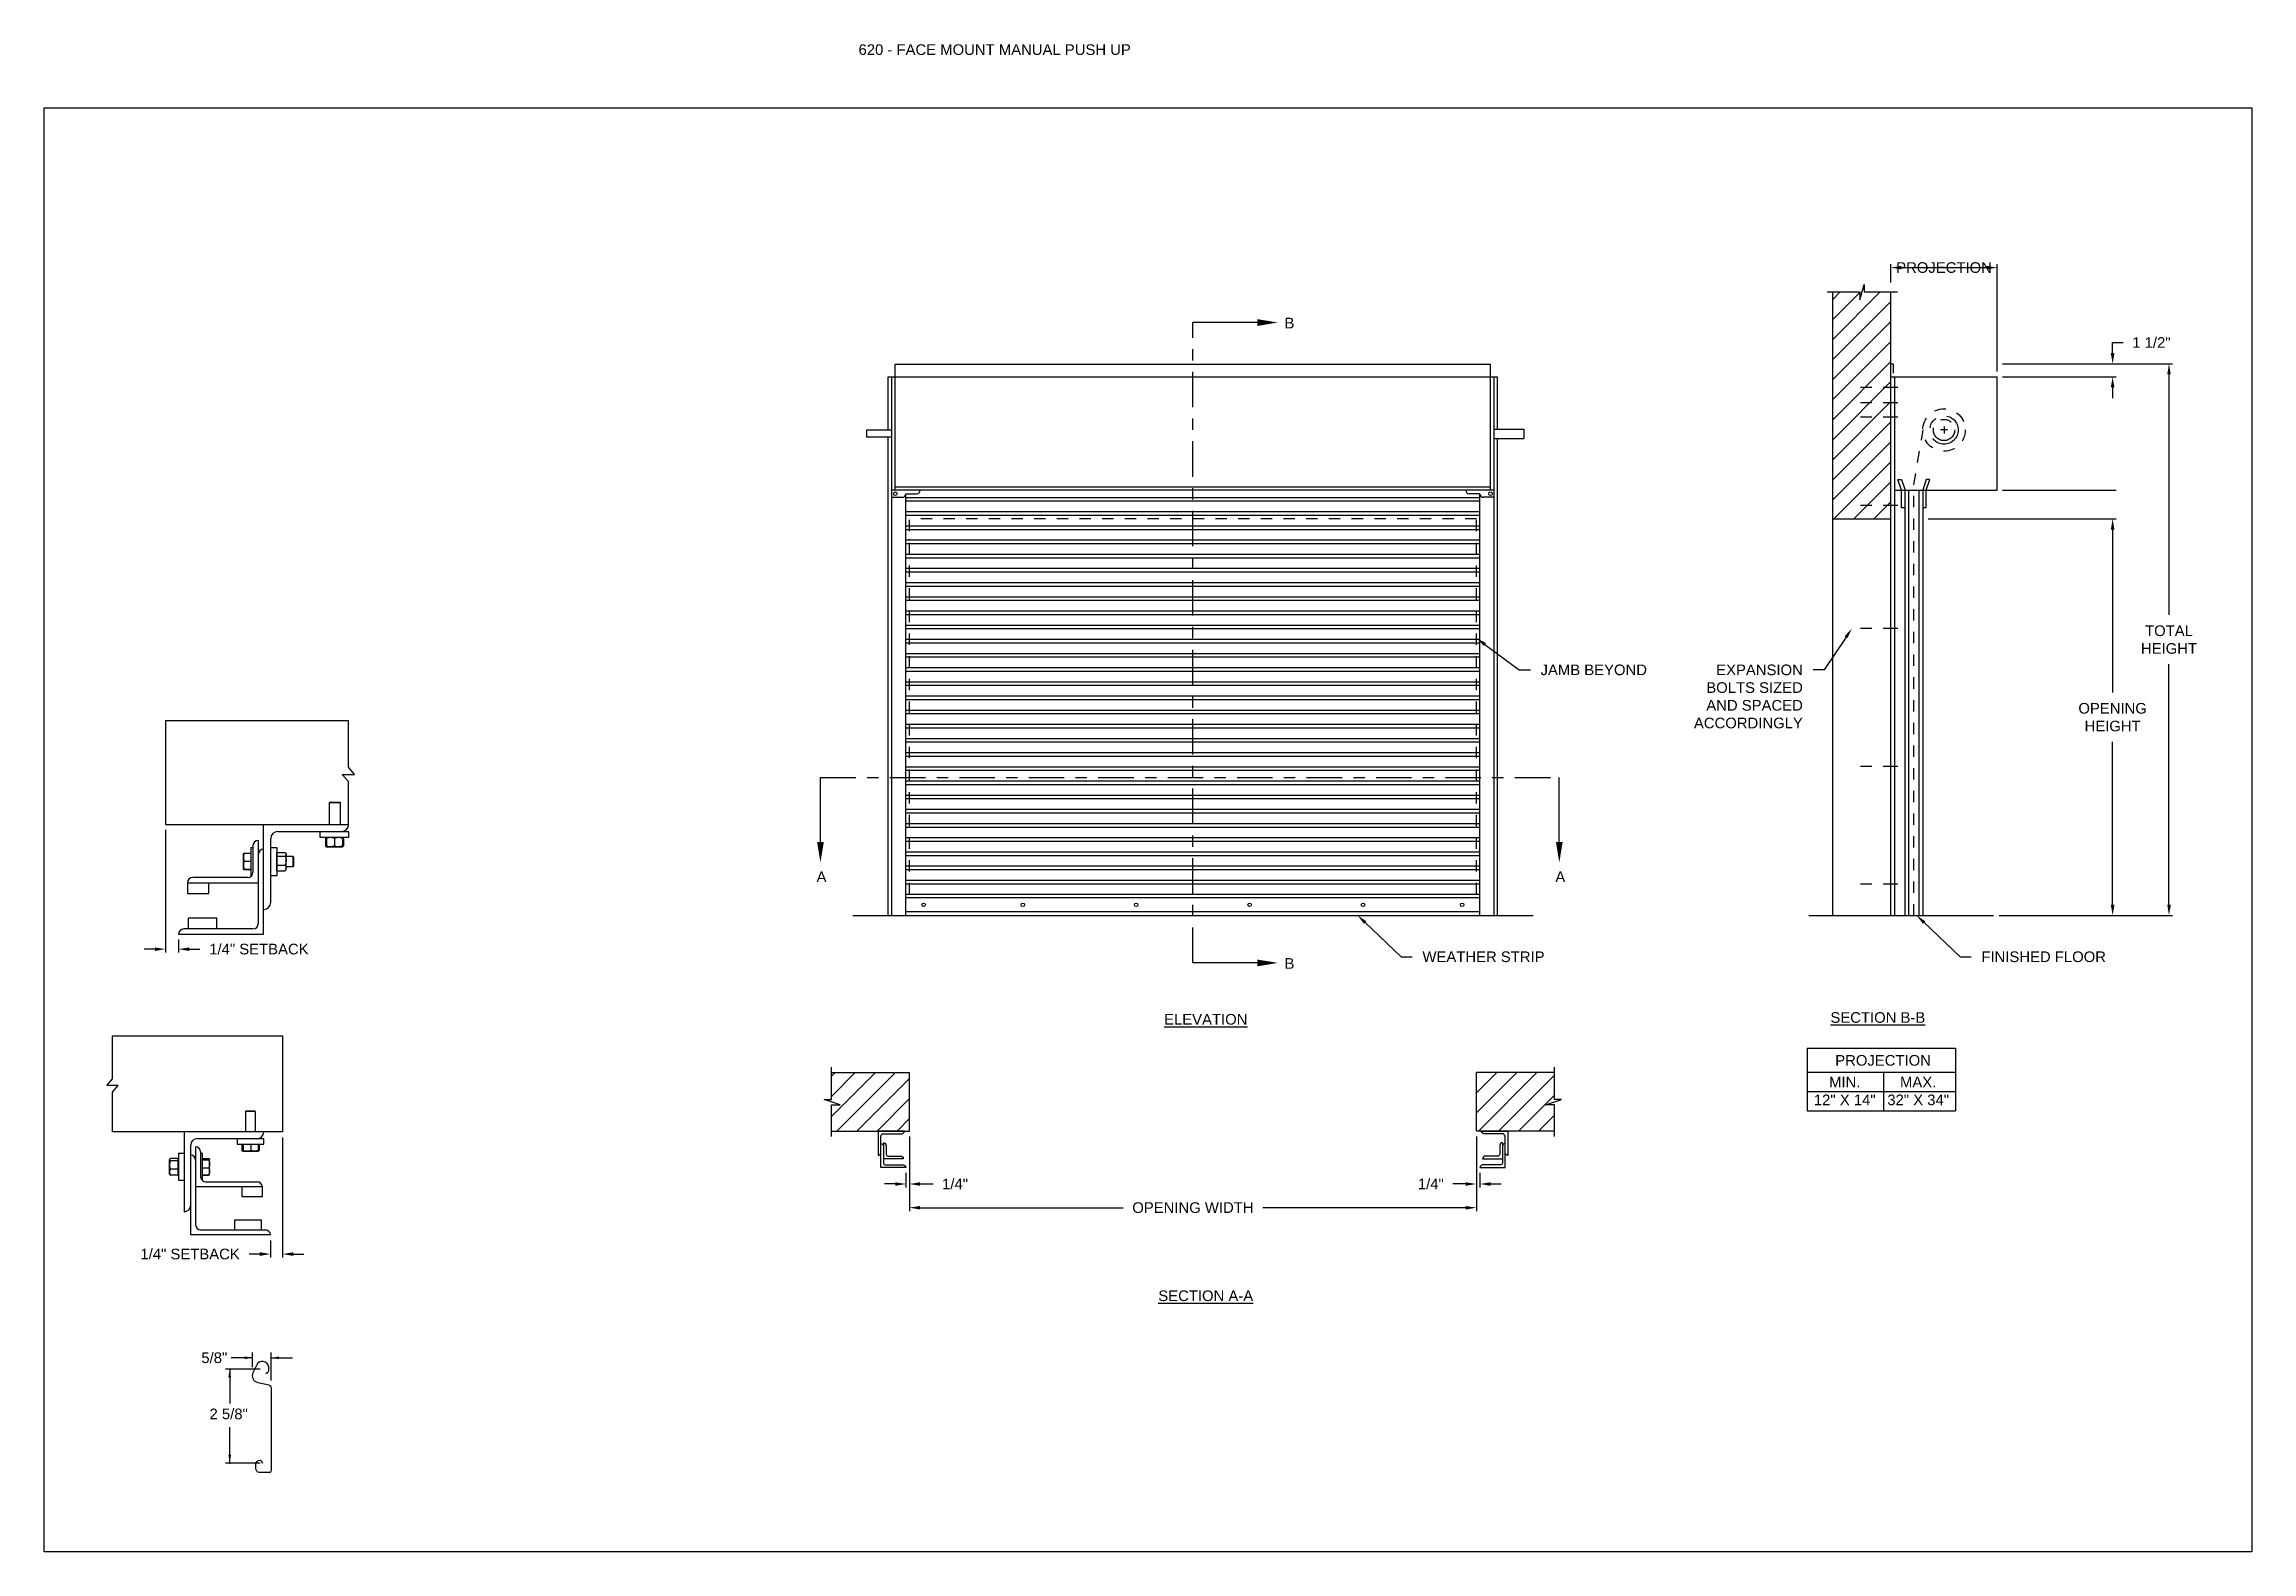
# Model space of a CAD drawing. Header units: inches. Extents: x 169.6 to 213.7, y 195.1 to 266.5.
# Drawn here: x 169.59 to 189.06, y 253.2 to 266.49 of the extents above; entities that cross this region are included whole.
import ezdxf
from ezdxf import colors
from ezdxf.entities.mleader import LeaderData, LeaderLine
from ezdxf.math import Vec2, Vec3

# ---------------------------------------------------------------- set-up
doc = ezdxf.new("R2010")
doc.units = ezdxf.units.IN
doc.header["$LTSCALE"] = 0.25
doc.header["$MEASUREMENT"] = 0
for name, pattern in [('CENTER', [2, 1.25, -0.25, 0.25, -0.25]), ('CENTER2', [1.125, 0.75, -0.125, 0.125, -0.125]), ('HIDDEN', [0.375, 0.25, -0.125])]:
    doc.linetypes.add(name, pattern=pattern)
for name, color, linetype in [('ANNOTATIONS', 1, 'Continuous'), ('DETAILS', 4, 'Continuous'), ('PUSH UP', 7, 'Continuous'), ('SECTION CUTS', 6, 'CENTER')]:
    doc.layers.add(name, color=color, linetype=linetype)
doc.styles.add('ARIAL', font='arial.ttf', dxfattribs={"height": 0.09375})
doc.styles.get("Standard").update_dxf_attribs({"font": 'romans.shx'})
doc.dimstyles.new('ARIAL', dxfattribs={"dimtxt": 0.09375, "dimasz": 0.09375, "dimexe": 0.03125, "dimexo": 0.046875, "dimgap": 0.09, "dimtad": 0, "dimtih": 1, "dimtoh": 1, "dimdec": 4, "dimzin": 0, "dimdsep": 46, "dimlunit": 4, "dimtxsty": 'ARIAL', "dimcen": 0.09, "dimadec": 0, "dimazin": 0, "dimtfac": 1, "dimtdec": 4, "dimtix": 1, "dimtofl": 0, "dimtmove": 0, "dimatfit": 3, "dimfxl": 0.18, "dimfrac": 2, "dimtolj": 1, "dimtzin": 0, "dimarcsym": 0})
doc.dimstyles.new('STANDARD$0', dxfattribs={"dimtxt": 0.09375, "dimasz": 0.09375, "dimexe": 0.03125, "dimexo": 0.046875, "dimgap": 0.09, "dimtad": 0, "dimtih": 1, "dimtoh": 1, "dimdec": 4, "dimzin": 0, "dimdsep": 46, "dimtxsty": 'ARIAL', "dimcen": 0.09, "dimadec": 0, "dimazin": 0, "dimtfac": 1, "dimtdec": 4, "dimtofl": 0, "dimtmove": 0, "dimatfit": 1, "dimfxl": 1, "dimtolj": 1, "dimtzin": 0, "dimarcsym": 0})
pattern_1 = [(45, (-7.71918, -12.42103), (-0.08838835, 0.08838835), [])]

msp = doc.modelspace()

# ---------------------------------------------------------------- texts
at = {"layer": 'ANNOTATIONS', "style": 'ARIAL'}
msp.add_text('2 5/8"', height=0.09375, dxfattribs=at).set_placement((171.0474, 254.3666))
at = {"layer": 'ANNOTATIONS', "insert": (176.77122, 266.4912), "char_height": 0.09375, "width": 6.6097632, "attachment_point": 1, "line_spacing_factor": 0.86134, "style": 'ARIAL'}
msp.add_mtext('620 - FACE MOUNT MANUAL PUSH UP', dxfattribs=at)
at = {"layer": 'ANNOTATIONS', "char_height": 0.09375, "attachment_point": 2, "style": 'ARIAL'}
for s, insert, width in [('{\\LELEVATION}', (179.83306, 257.94019), 3.0834986), ('{\\LSECTION B-B}', (185.76052, 257.95615), 1.3823677), ('{\\LSECTION A-A}', (179.83306, 255.50236), 1.3823677)]:
    msp.add_mtext(s, dxfattribs=dict(at, insert=insert, width=width))
for s, width, insert in [('PROJECTION ', 1.7594917, (185.80668, 257.57806)), ('MIN.\\P12" X 14" ', 0.6711642, (185.46856, 257.38607)), ('MAX.\\P32" X 34"', 0.6567117, (186.11599, 257.38607))]:
    msp.add_mtext_dynamic_manual_height_columns(s, width=width, gutter_width=1.36268, heights=[0], dxfattribs=dict(at, insert=insert))
at = {"layer": 'ANNOTATIONS', "insert": (171.08939, 254.90811), "char_height": 0.09375, "attachment_point": 5, "style": 'ARIAL'}
msp.add_mtext('\\A1;5/8"', dxfattribs=at)
at = {"layer": 'SECTION CUTS', "style": 'ARIAL'}
for s, p in [('B', (180.52799, 263.98595)), ('A', (176.40066, 259.10344)), ('A', (182.91661, 259.10344)), ('B', (180.52799, 258.33869))]:
    msp.add_text(s, height=0.09375, dxfattribs=at).set_placement(p)

# ---------------------------------------------------------------- blocks, each defined once
blk = doc.blocks.new('*D3')
at = {"layer": 'ANNOTATIONS', "color": 0, "lineweight": -2, "transparency": 16777216}
for p, q in [((170.659, 259.565), (170.659, 258.481)), ((170.774, 258.596), (170.774, 258.481)), ((170.565, 258.512), (170.472, 258.512)), ((170.868, 258.512), (170.962, 258.512))]:
    blk.add_line(p, q, dxfattribs=at)
at = {"layer": 'ANNOTATIONS', "color": 0, "transparency": 16777216}
for points in [[(170.565, 258.527), (170.565, 258.496), (170.659, 258.512)], [(170.868, 258.527), (170.868, 258.496), (170.774, 258.512)]]:
    blk.add_solid(points, dxfattribs=at)
at = {"layer": 'defpoints', "color": 0, "transparency": 16777216}
for p in [(170.659, 259.612), (170.774, 258.643), (170.774, 258.512)]:
    blk.add_point(p, dxfattribs=at)
at = {"layer": 'ANNOTATIONS', "color": 0, "transparency": 16777216, "insert": (171.483, 258.512), "char_height": 0.09375, "attachment_point": 5, "style": 'ARIAL'}
blk.add_mtext('\\A1;1/4" SETBACK', dxfattribs=at)
blk = doc.blocks.new('*D4')
at = {"layer": 'ANNOTATIONS', "color": 0, "lineweight": -2, "transparency": 16777216}
for p, q in [((171.692, 256.852), (171.692, 255.792)), ((171.584, 255.943), (171.584, 255.792)), ((171.49, 255.823), (171.397, 255.823)), ((171.786, 255.823), (171.88, 255.823))]:
    blk.add_line(p, q, dxfattribs=at)
at = {"layer": 'ANNOTATIONS', "color": 0, "transparency": 16777216}
for points in [[(171.49, 255.839), (171.49, 255.807), (171.584, 255.823)], [(171.786, 255.839), (171.786, 255.807), (171.692, 255.823)]]:
    blk.add_solid(points, dxfattribs=at)
at = {"layer": 'defpoints', "color": 0, "transparency": 16777216}
for p in [(171.692, 256.899), (171.584, 255.99), (171.584, 255.823)]:
    blk.add_point(p, dxfattribs=at)
at = {"layer": 'ANNOTATIONS', "color": 0, "transparency": 16777216, "insert": (170.876, 255.823), "char_height": 0.09375, "attachment_point": 5, "style": 'ARIAL'}
blk.add_mtext('\\A1;1/4" SETBACK', dxfattribs=at)
blk = doc.blocks.new('*D5')
at = {"layer": 'ANNOTATIONS', "color": 0, "lineweight": -2, "transparency": 16777216}
for p, q in [((187.831, 263.768), (187.831, 263.861)), ((187.831, 263.861), (187.925, 263.861)), ((186.86, 263.674), (187.862, 263.674)), ((186.86, 263.559), (187.862, 263.559)), ((187.831, 263.465), (187.831, 263.371))]:
    blk.add_line(p, q, dxfattribs=at)
at = {"layer": 'ANNOTATIONS', "color": 0, "transparency": 16777216}
for points in [[(187.815, 263.768), (187.847, 263.768), (187.831, 263.674)], [(187.815, 263.465), (187.847, 263.465), (187.831, 263.559)]]:
    blk.add_solid(points, dxfattribs=at)
at = {"layer": 'defpoints', "color": 0, "transparency": 16777216}
for p in [(186.813, 263.674), (187.831, 263.674), (186.813, 263.559)]:
    blk.add_point(p, dxfattribs=at)
at = {"layer": 'ANNOTATIONS', "color": 0, "transparency": 16777216, "insert": (188.173, 263.861), "char_height": 0.0938, "attachment_point": 5, "style": 'ARIAL'}
blk.add_mtext('\\A1;1 1/2"', dxfattribs=at)
blk = doc.blocks.new('*D6')
at = {"layer": 'ANNOTATIONS', "color": 0, "lineweight": -2, "transparency": 16777216}
for p, q in [((182.22, 256.861), (182.22, 256.41)), ((182.126, 256.441), (182.012, 256.441)), ((182.251, 256.539), (182.251, 256.41)), ((182.345, 256.441), (182.439, 256.441))]:
    blk.add_line(p, q, dxfattribs=at)
at = {"layer": 'ANNOTATIONS', "color": 0, "transparency": 16777216}
for points in [[(182.126, 256.456), (182.126, 256.425), (182.22, 256.441)], [(182.345, 256.456), (182.345, 256.425), (182.251, 256.441)]]:
    blk.add_solid(points, dxfattribs=at)
at = {"layer": 'defpoints', "color": 0, "transparency": 16777216}
for p in [(182.22, 256.908), (182.251, 256.586), (182.251, 256.441)]:
    blk.add_point(p, dxfattribs=at)
at = {"layer": 'ANNOTATIONS', "color": 0, "transparency": 16777216, "insert": (181.818, 256.441), "char_height": 0.0938, "attachment_point": 5, "style": 'ARIAL'}
blk.add_mtext('\\A1;1/4"', dxfattribs=at)
blk = doc.blocks.new('*D7')
at = {"layer": 'ANNOTATIONS', "color": 0, "lineweight": -2, "transparency": 16777216}
for p, q in [((177.22, 256.861), (177.22, 256.41)), ((177.095, 256.441), (177.001, 256.441)), ((177.189, 256.539), (177.189, 256.41)), ((177.314, 256.441), (177.428, 256.441))]:
    blk.add_line(p, q, dxfattribs=at)
at = {"layer": 'ANNOTATIONS', "color": 0, "transparency": 16777216}
for points in [[(177.095, 256.456), (177.095, 256.425), (177.189, 256.441)], [(177.314, 256.456), (177.314, 256.425), (177.22, 256.441)]]:
    blk.add_solid(points, dxfattribs=at)
at = {"layer": 'defpoints', "color": 0, "transparency": 16777216}
for p in [(177.22, 256.908), (177.189, 256.586), (177.189, 256.441)]:
    blk.add_point(p, dxfattribs=at)
at = {"layer": 'ANNOTATIONS', "color": 0, "transparency": 16777216, "insert": (177.622, 256.441), "char_height": 0.0938, "attachment_point": 5, "style": 'ARIAL'}
blk.add_mtext('\\A1;1/4"', dxfattribs=at)
blk = doc.blocks.new('*D8')
at = {"layer": 'ANNOTATIONS', "color": 0, "lineweight": -2, "transparency": 16777216}
for p, q in [((177.22, 256.861), (177.22, 256.201)), ((182.22, 256.861), (182.22, 256.201)), ((177.314, 256.232), (179.104, 256.232)), ((182.126, 256.232), (180.336, 256.232))]:
    blk.add_line(p, q, dxfattribs=at)
at = {"layer": 'ANNOTATIONS', "color": 0, "transparency": 16777216}
for points in [[(177.314, 256.247), (177.314, 256.216), (177.22, 256.232)], [(182.126, 256.247), (182.126, 256.216), (182.22, 256.232)]]:
    blk.add_solid(points, dxfattribs=at)
at = {"layer": 'defpoints', "color": 0, "transparency": 16777216}
for p in [(177.22, 256.908), (182.22, 256.908), (182.22, 256.232)]:
    blk.add_point(p, dxfattribs=at)
at = {"layer": 'ANNOTATIONS', "color": 0, "transparency": 16777216, "insert": (179.72, 256.232), "char_height": 0.09375, "attachment_point": 5, "style": 'ARIAL'}
blk.add_mtext('\\A1;OPENING WIDTH', dxfattribs=at)
blk = doc.blocks.new('*D9')
at = {"layer": 'ANNOTATIONS', "color": 0, "lineweight": -2, "transparency": 16777216}
for p, q in [((187.163, 262.306), (187.862, 262.306)), ((187.831, 262.212), (187.831, 260.775)), ((187.831, 258.903), (187.831, 260.34)), ((186.829, 258.809), (187.862, 258.809))]:
    blk.add_line(p, q, dxfattribs=at)
at = {"layer": 'ANNOTATIONS', "color": 0, "transparency": 16777216}
for points in [[(187.815, 262.212), (187.847, 262.212), (187.831, 262.306)], [(187.815, 258.903), (187.847, 258.903), (187.831, 258.809)]]:
    blk.add_solid(points, dxfattribs=at)
at = {"layer": 'defpoints', "color": 0, "transparency": 16777216}
for p in [(187.116, 262.306), (186.782, 258.809), (187.831, 258.809)]:
    blk.add_point(p, dxfattribs=at)
at = {"layer": 'ANNOTATIONS', "color": 0, "transparency": 16777216, "insert": (187.831, 260.557), "char_height": 0.09375, "attachment_point": 5, "style": 'ARIAL'}
blk.add_mtext('\\A1;OPENING\\PHEIGHT', dxfattribs=at)
blk = doc.blocks.new('*D10')
at = {"layer": 'ANNOTATIONS', "color": 0, "lineweight": -2, "transparency": 16777216}
for p, q in [((187.025, 263.674), (188.359, 263.674)), ((188.328, 263.58), (188.328, 261.459)), ((188.328, 258.903), (188.328, 261.024)), ((186.829, 258.809), (188.359, 258.809))]:
    blk.add_line(p, q, dxfattribs=at)
at = {"layer": 'ANNOTATIONS', "color": 0, "transparency": 16777216}
for points in [[(188.313, 263.58), (188.344, 263.58), (188.328, 263.674)], [(188.313, 258.903), (188.344, 258.903), (188.328, 258.809)]]:
    blk.add_solid(points, dxfattribs=at)
at = {"layer": 'defpoints', "color": 0, "transparency": 16777216}
for p in [(186.978, 263.674), (186.782, 258.809), (188.328, 258.809)]:
    blk.add_point(p, dxfattribs=at)
at = {"layer": 'ANNOTATIONS', "color": 0, "transparency": 16777216, "insert": (188.328, 261.241), "char_height": 0.0938, "attachment_point": 5, "style": 'ARIAL'}
blk.add_mtext('\\A1;TOTAL\\PHEIGHT', dxfattribs=at)
blk = doc.blocks.new('*D11')
at = {"layer": 'ANNOTATIONS', "color": 0, "lineweight": -2, "transparency": 16777216}
for p, q in [((185.875, 264.39), (185.875, 264.553)), ((185.969, 264.522), (186.719, 264.522)), ((186.813, 263.606), (186.813, 264.553))]:
    blk.add_line(p, q, dxfattribs=at)
at = {"layer": 'ANNOTATIONS', "color": 0, "transparency": 16777216}
for points in [[(185.969, 264.538), (185.969, 264.506), (185.875, 264.522)], [(186.719, 264.538), (186.719, 264.506), (186.813, 264.522)]]:
    blk.add_solid(points, dxfattribs=at)
at = {"layer": 'defpoints', "color": 0, "transparency": 16777216}
for p in [(186.813, 264.522), (185.875, 264.343), (186.813, 263.559)]:
    blk.add_point(p, dxfattribs=at)
at = {"layer": 'ANNOTATIONS', "color": 0, "transparency": 16777216, "insert": (186.344, 264.522), "char_height": 0.09375, "attachment_point": 5, "style": 'ARIAL'}
blk.add_mtext('\\A1;PROJECTION', dxfattribs=at)

# ---------------------------------------------------------------- dimensions: what is measured, and where the dimension line sits
at = {"layer": 'ANNOTATIONS'}
for base, p1, p2, text, dimstyle, picture, middle in [((186.81293, 264.52203), (185.87543, 264.34339), (186.81293, 263.55894), 'PROJECTION', 'STANDARD$0', '*D11', (186.34418, 264.52203)), ((177.18871, 256.44076), (177.21996, 256.90809), (177.18871, 256.58562), '1/4"', 'ARIAL', '*D7', (177.62175, 256.44076)), ((182.21996, 256.2318), (177.21996, 256.90809), (182.21996, 256.90809), 'OPENING WIDTH', 'STANDARD$0', '*D8', (179.71996, 256.2318)), ((182.25121, 256.44076), (182.21996, 256.90809), (182.25121, 256.58562), '1/4"', 'ARIAL', '*D6', (181.81817, 256.44076))]:
    dim = msp.add_linear_dim(base=base, p1=p1, p2=p2, text=text, dimstyle=dimstyle, dxfattribs=at)
    dim.commit()
    dim.dimension.update_dxf_attribs({"geometry": picture, "text_midpoint": middle, "dimtype": 160})
for base, p1, p2, text, picture, middle in [((187.83097, 263.67399), (186.81293, 263.55894), (186.81293, 263.67399), '1 1/2"', '*D5', (188.17341, 263.86149)), ((188.3282, 258.80894), (186.97805, 263.67399), (186.78168, 258.80894), 'TOTAL\\PHEIGHT', '*D10', (188.3282, 261.24147)), ((187.83097, 258.80894), (187.11601, 262.30558), (186.78168, 258.80894), 'OPENING\\PHEIGHT', '*D9', (187.83097, 260.55726))]:
    dim = msp.add_linear_dim(base=base, p1=p1, p2=p2, angle=90, text=text, dimstyle='STANDARD$0', dxfattribs=at)
    dim.commit()
    dim.dimension.update_dxf_attribs({"geometry": picture, "text_midpoint": middle})
dim = msp.add_linear_dim(base=(170.77434, 258.51182), p1=(170.65901, 259.61206), p2=(170.77434, 258.64331), text='1/4" SETBACK', dimstyle='STANDARD$0', override={"dimarcsym": 1}, dxfattribs=at)
dim.commit()
dim.dimension.update_dxf_attribs({"geometry": '*D3', "text_midpoint": (171.48273, 258.51182), "dimtype": 160})
dim = msp.add_linear_dim(base=(171.58419, 255.82297), p1=(171.69231, 256.89855), p2=(171.58419, 255.99035), angle=180, text='1/4" SETBACK', dimstyle='STANDARD$0', override={"dimarcsym": 1}, dxfattribs=at)
dim.commit()
dim.dimension.update_dxf_attribs({"geometry": '*D4', "text_midpoint": (170.8758, 255.82297)})

# ---------------------------------------------------------------- hatches: boundary and pattern name
at = {"layer": 'PUSH UP', "linetype": 'Continuous'}
h = msp.add_hatch(dxfattribs=at)
h.set_pattern_fill('ANSI31', color=256, style=0)
h.set_pattern_definition([(45, (-7.71918, -12.80941), (-0.088388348, 0.088388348), [])])
h.paths.add_polyline_path([(185.87543, 263.57271), (185.87543, 264.3073), (185.63894, 264.3073), (185.63894, 264.37196), (185.60052, 264.2386), (185.60052, 264.3073), (185.3598, 264.3073), (185.3598, 263.757)])
h.paths.add_polyline_path([(185.3598, 263.757), (185.3598, 262.30558), (185.87543, 262.30558), (185.87543, 263.55894), (185.87543, 263.57271)])
at = {"layer": 'PUSH UP'}
h = msp.add_hatch(dxfattribs=at)
h.set_pattern_fill('ANSI31', color=256, style=0)
h.set_pattern_definition(pattern_1)
h.paths.add_polyline_path([(177.21996, 257.42372), (176.53246, 257.42372), (176.53246, 257.18652), (176.46836, 257.18652), (176.61043, 257.13961), (176.53246, 257.13961), (176.53246, 256.90809), (177.21996, 256.90809), (177.21996, 257.0706)])
h = msp.add_hatch(dxfattribs=at)
h.set_pattern_fill('ANSI31', color=256, style=0)
h.set_pattern_definition(pattern_1)
h.paths.add_polyline_path([(182.97156, 257.18652), (182.90746, 257.18652), (182.90746, 257.42372), (182.21996, 257.42372), (182.21996, 256.90809), (182.23813, 256.90809), (182.90746, 256.90809), (182.90746, 257.13961), (182.82949, 257.13961)])

# ---------------------------------------------------------------- linework, layer by layer
at = {"linetype": 'Continuous'}
msp.add_line((185.15045, 258.80894), (186.78168, 258.80894), dxfattribs=at)
at = {"layer": 'ANNOTATIONS'}
for p, q in [((186.8598, 263.55894), (187.86222, 263.55894)), ((186.8598, 262.55894), (187.86222, 262.55894)), ((186.20355, 262.30558), (187.86222, 262.30558)), ((185.13799, 257.63749), (185.13799, 257.08612)), ((185.13799, 257.63749), (186.44576, 257.63749)), ((186.44576, 257.63749), (186.44576, 257.08612)), ((185.13799, 257.42602), (186.44576, 257.42602)), ((185.81085, 257.42602), (185.81085, 257.08612)), ((185.13799, 257.25607), (186.44576, 257.25607)), ((185.13799, 257.08612), (186.44576, 257.08612)), ((171.42624, 254.90811), (171.23874, 254.90811)), ((171.42624, 254.82635), (171.42624, 254.95498)), ((171.59076, 254.708), (171.59076, 254.95498)), ((171.59076, 254.90811), (171.77826, 254.90811)), ((171.49457, 254.80767), (171.18677, 254.80767)), ((171.22525, 254.80767), (171.22525, 254.50611)), ((171.22525, 253.98046), (171.22525, 254.29515)), ((171.49457, 253.98046), (171.18677, 253.98046))]:
    msp.add_line(p, q, dxfattribs=at)
for p in [(171.55494, 254.77616), (171.22525, 254.05496), (171.22525, 253.98046)]:
    msp.add_point(p, dxfattribs=at)
for points in [[(187.81535, 263.46519), (187.8466, 263.46519), (187.83097, 263.55894)], [(187.81535, 262.21183), (187.8466, 262.21183), (187.83097, 262.30558)], [(171.35592, 254.89639), (171.35592, 254.91983), (171.42624, 254.90811)], [(171.66108, 254.91983), (171.66108, 254.89639), (171.59076, 254.90811)], [(171.23697, 254.73735), (171.21352, 254.73735), (171.22525, 254.80767)], [(171.23697, 254.05078), (171.21352, 254.05078), (171.22525, 253.98046)]]:
    msp.add_solid(points, dxfattribs=at)
at = {"layer": 'defpoints'}
msp.add_lwpolyline([(189.05875, 253.19707), (169.58887, 253.19707), (169.58887, 265.93218), (189.05875, 265.93218)], close=True, dxfattribs=at)
at = {"layer": 'DETAILS'}
for p, q in [((172.27235, 259.9893), (172.21802, 260.05256)), ((172.21802, 260.05256), (172.32668, 260.05256)), ((172.32668, 260.05256), (172.27235, 260.11581)), ((172.11086, 259.80881), (172.10625, 259.8042)), ((172.10625, 259.61206), (172.10625, 259.8042)), ((172.10625, 259.8042), (172.2, 259.8042)), ((172.11086, 259.80881), (172.1954, 259.80881)), ((172.1954, 259.80881), (172.2, 259.8042)), ((172.2, 259.8042), (172.2, 259.61206)), ((171.52434, 258.64331), (171.52434, 259.61206)), ((171.64934, 259.54956), (172.27434, 259.54956)), ((172.02434, 259.49631), (172.02434, 259.54956)), ((172.27434, 259.54956), (172.27434, 259.49631)), ((171.34659, 259.35424), (171.3466, 259.35426)), ((171.34659, 259.35424), (171.34659, 259.35424)), ((171.34659, 259.21362), (171.34659, 259.35424)), ((171.41209, 259.35614), (171.35287, 259.35614)), ((171.41209, 259.35541), (171.35287, 259.35541)), ((171.41209, 259.35537), (171.35287, 259.35537)), ((171.41209, 259.35515), (171.35287, 259.35515)), ((171.41209, 259.35431), (171.35287, 259.35431)), ((171.41209, 259.40893), (171.43059, 259.40893)), ((171.41209, 259.40893), (171.41209, 259.15893)), ((171.43059, 259.42456), (171.43059, 259.19018)), ((171.47746, 259.47143), (171.47746, 258.73706)), ((171.58684, 258.92456), (171.58684, 259.48706)), ((171.58684, 259.40893), (171.64009, 259.40893)), ((171.64009, 259.40893), (171.64009, 259.15893)), ((171.64009, 259.35424), (171.64209, 259.35424)), ((171.64209, 259.20343), (171.64209, 259.36443)), ((171.64209, 259.36443), (171.71384, 259.36443)), ((171.71821, 259.36005), (171.72321, 259.35424)), ((171.72321, 259.21362), (171.72321, 259.35424)), ((172.27434, 259.49631), (172.02434, 259.49631)), ((172.07335, 259.48873), (172.07028, 259.48693)), ((172.07028, 259.48693), (172.07028, 259.42256)), ((172.07335, 259.42076), (172.07028, 259.42256)), ((172.07244, 259.48693), (172.07244, 259.42256)), ((172.07681, 259.42021), (172.07244, 259.42256)), ((172.07587, 259.49358), (172.07886, 259.49616)), ((172.07903, 259.41318), (172.07587, 259.4159)), ((172.07903, 259.48821), (172.07639, 259.48693)), ((172.07639, 259.48693), (172.07639, 259.42256)), ((172.07903, 259.42128), (172.07639, 259.42256)), ((172.07903, 259.48693), (172.07903, 259.42256)), ((172.07903, 259.41318), (172.21965, 259.41318)), ((172.14934, 259.48693), (172.14934, 259.42256)), ((172.21965, 259.48693), (172.21965, 259.42256)), ((172.22228, 259.48693), (172.22228, 259.42256)), ((172.22624, 259.48693), (172.22624, 259.42256)), ((172.2284, 259.48693), (172.2284, 259.42256)), ((171.34659, 259.21362), (171.34659, 259.21362)), ((171.3466, 259.21359), (171.3466, 259.2136)), ((171.34661, 259.21359), (171.3466, 259.21359)), ((171.34664, 259.21353), (171.34661, 259.21359)), ((171.35264, 259.21355), (171.35287, 259.21271)), ((171.35264, 259.21255), (171.35287, 259.21172)), ((171.41209, 259.28406), (171.35287, 259.28406)), ((171.41209, 259.21369), (171.35287, 259.21369)), ((171.41209, 259.21355), (171.35287, 259.21355)), ((171.41209, 259.21271), (171.35287, 259.21271)), ((171.41209, 259.2125), (171.35287, 259.2125)), ((171.41209, 259.21245), (171.35287, 259.21245)), ((171.41209, 259.21172), (171.35287, 259.21172)), ((171.41865, 259.15893), (171.41209, 259.15893)), ((171.64009, 259.15893), (171.58684, 259.15893)), ((171.64209, 259.21362), (171.64009, 259.21362)), ((171.64209, 259.33333), (171.71384, 259.33333)), ((171.64209, 259.25283), (171.71384, 259.25283)), ((171.64209, 259.20343), (171.71384, 259.20343)), ((171.72321, 259.21362), (171.71821, 259.20781)), ((171.72321, 259.33081), (171.78248, 259.33081)), ((171.78248, 259.23706), (171.72321, 259.23706)), ((171.78248, 259.33081), (171.78709, 259.3262)), ((171.78248, 259.33081), (171.78248, 259.23706)), ((171.78709, 259.24166), (171.78248, 259.23706)), ((171.78709, 259.3262), (171.78709, 259.24166)), ((170.85246, 259.09984), (170.85246, 259.00268)), ((170.85246, 259.09643), (171.47746, 259.09643)), ((170.85246, 259.00268), (171.03996, 259.00268)), ((171.38371, 259.14331), (170.89934, 259.14331)), ((171.03996, 259.00268), (171.03996, 259.09643)), ((171.11028, 258.78393), (170.86028, 258.78393)), ((170.86028, 258.78393), (170.86028, 258.69018)), ((171.11028, 258.69018), (171.11028, 258.78393)), ((170.77434, 258.64331), (171.52434, 258.64331)), ((171.43059, 258.69018), (170.82121, 258.69018)), ((170.14123, 257.30958), (170.19176, 257.36842)), ((170.24229, 257.30958), (170.14123, 257.30958)), ((170.19176, 257.25075), (170.24229, 257.30958)), ((171.36878, 257.08433), (171.36446, 257.08001)), ((171.36446, 257.08001), (171.36446, 256.89988)), ((171.45235, 257.08001), (171.36446, 257.08001)), ((171.44804, 257.08433), (171.36878, 257.08433)), ((171.45235, 257.08001), (171.44804, 257.08433)), ((171.45235, 256.89988), (171.45235, 257.08001)), ((170.82247, 256.89988), (170.82247, 256.19675)), ((170.93966, 256.84128), (171.5256, 256.84128)), ((171.29122, 256.84128), (171.29122, 256.79136)), ((171.5256, 256.79136), (171.5256, 256.84128)), ((170.69462, 256.63318), (170.69333, 256.63189)), ((170.69333, 256.63189), (170.69333, 256.55263)), ((170.69714, 256.6611), (170.69462, 256.65818)), ((170.69462, 256.52634), (170.69462, 256.65818)), ((170.77067, 256.66635), (170.70341, 256.66635)), ((170.77067, 256.6444), (170.70341, 256.6444)), ((170.77067, 256.51817), (170.77067, 256.66635)), ((170.77255, 256.65818), (170.77067, 256.65818)), ((170.82247, 256.70945), (170.77255, 256.70945)), ((170.77255, 256.70945), (170.77255, 256.47507)), ((170.88106, 255.99168), (170.88106, 256.78269)), ((170.92501, 256.76804), (170.92501, 256.07957)), ((170.96896, 256.7241), (170.96896, 256.50437)), ((170.9863, 256.70945), (170.96896, 256.70945)), ((170.9863, 256.47507), (170.9863, 256.70945)), ((170.9863, 256.66557), (171.04182, 256.66557)), ((170.9863, 256.66229), (171.04182, 256.66229)), ((170.9863, 256.6531), (171.04182, 256.6531)), ((171.04771, 256.65818), (171.04647, 256.66032)), ((171.04771, 256.52634), (171.04771, 256.6577)), ((171.29122, 256.79136), (171.5256, 256.79136)), ((171.3326, 256.79136), (171.3326, 256.73584)), ((171.33578, 256.73383), (171.34249, 256.72996)), ((171.34079, 256.79136), (171.34079, 256.73584)), ((171.34256, 256.72996), (171.47425, 256.72996)), ((171.34434, 256.79136), (171.34434, 256.73584)), ((171.41196, 256.79136), (171.41196, 256.73584)), ((171.47433, 256.72996), (171.48104, 256.73383)), ((171.48421, 256.73584), (171.47532, 256.73231)), ((171.47603, 256.79136), (171.47603, 256.73584)), ((171.48099, 256.73381), (171.48421, 256.73584)), ((171.48421, 256.79136), (171.48421, 256.73584)), ((170.69333, 256.55263), (170.69462, 256.55135)), ((170.69462, 256.52634), (170.69714, 256.52342)), ((170.77067, 256.57031), (170.70341, 256.57031)), ((170.77067, 256.51817), (170.70341, 256.51817)), ((170.77067, 256.52634), (170.77255, 256.52634)), ((170.77255, 256.47507), (170.82247, 256.47507)), ((170.98015, 256.47507), (170.9863, 256.47507)), ((170.9863, 256.58307), (171.04182, 256.58307)), ((170.9863, 256.52223), (171.04182, 256.52223)), ((170.9863, 256.51895), (171.04182, 256.51895)), ((171.0129, 256.46043), (171.467, 256.46043)), ((171.04309, 256.52286), (171.04182, 256.51895)), ((171.04647, 256.5242), (171.04771, 256.52634)), ((171.51095, 256.42075), (171.51095, 256.32859)), ((171.51095, 256.41648), (170.92501, 256.41648)), ((171.33517, 256.32859), (171.33517, 256.41648)), ((171.51095, 256.32859), (171.33517, 256.32859)), ((170.96896, 256.03562), (171.54024, 256.03562)), ((171.26925, 256.03562), (171.26925, 256.12351)), ((171.26925, 256.12351), (171.50362, 256.12351)), ((171.50362, 256.12351), (171.50362, 256.03562)), ((171.58419, 255.99168), (170.88106, 255.99168))]:
    msp.add_line(p, q, dxfattribs=at)
for points in [[(172.27235, 260.11581), (172.27235, 260.52406), (170.65901, 260.52406), (170.65901, 259.61206), (172.27434, 259.61206)], [(172.27235, 259.61206), (172.27235, 259.9893)], [(170.19176, 257.36842), (170.19176, 257.74812), (171.69231, 257.74812), (171.69231, 256.89988), (170.19176, 256.89988), (170.19176, 257.25075)]]:
    msp.add_lwpolyline(points, dxfattribs=at)
msp.add_lwpolyline([(171.54457, 254.77097, 0.33746117), (171.5715, 254.80903), (171.57118, 254.82691, 0.73725505), (171.46103, 254.84177), (171.43022, 254.77535, 0.47976839), (171.47203, 254.69103), (171.57045, 254.66946, -0.21720182), (171.59076, 254.6455), (171.59076, 254.57682), (171.59076, 253.91079, -0.36619075), (171.57102, 253.89537), (171.48636, 253.89809, -0.41028649), (171.45509, 253.9316), (171.45703, 253.9689, -0.37745755), (171.49086, 254.00522, -0.31905635), (171.50274, 253.99974), (171.51381, 253.98046)], format="xyb", dxfattribs=at)
for centre, radius, start, end in [((171.64934, 259.48706), 0.0625, 90, 180), ((172.21184, 259.61206), 0.0625, 270, 0), ((171.47746, 259.42456), 0.04688, 90, 180), ((171.52434, 259.34643), 0.04688, 90, 180), ((171.38371, 259.19018), 0.04688, 270, 0), ((170.89769, 259.09807), 0.04527, 87.917978, 177.754387), ((170.89934, 259.09643), 0.04688, 90, 180), ((171.52434, 258.92456), 0.0625, 270, 0), ((170.82121, 258.64331), 0.04688, 90, 180), ((171.43059, 258.73706), 0.04688, 270, 0), ((170.93966, 256.78269), 0.05859, 90, 180), ((171.467, 256.89988), 0.05859, 270, 0), ((170.88106, 256.65086), 0.04395, 0, 90), ((170.92501, 256.7241), 0.04395, 0, 90), ((171.0129, 256.50437), 0.04395, 180, 270), ((171.46854, 256.41802), 0.04244, 2.245613, 92.082022), ((171.467, 256.41648), 0.04395, 0, 90), ((170.82247, 256.25535), 0.05859, 270, 0), ((170.96896, 256.07957), 0.04395, 180, 270), ((171.54024, 255.99168), 0.04395, 0, 90)]:
    msp.add_arc(centre, radius, start, end, dxfattribs=at)
for points, knots in [([(171.35287, 259.35431), (171.35111, 259.34861), (171.34757, 259.33709), (171.34692, 259.32519), (171.34659, 259.31919)], [0, 0, 0, 0, 0.49545796, 1, 1, 1, 1]), ([(171.34659, 259.35424), (171.3468, 259.35425), (171.34723, 259.35427), (171.34991, 259.35429), (171.35211, 259.35431), (171.35287, 259.35431)], [0, 0, 0, 0, 0.3928666, 0.79169603, 1, 1, 1, 1]), ([(171.35287, 259.35515), (171.35152, 259.35504), (171.34882, 259.3548), (171.34692, 259.3545), (171.34672, 259.35432), (171.34665, 259.35426)], [0, 0, 0, 0, 0.39883061, 0.80149747, 1, 1, 1, 1]), ([(171.35287, 259.35537), (171.35152, 259.35522), (171.34882, 259.35493), (171.34693, 259.35456), (171.34673, 259.35434), (171.34667, 259.35427)], [0, 0, 0, 0, 0.40277376, 0.80942169, 1, 1, 1, 1]), ([(171.35287, 259.35614), (171.35153, 259.35589), (171.34883, 259.35539), (171.34698, 259.35478), (171.34678, 259.35443), (171.34672, 259.35433)], [0, 0, 0, 0, 0.41812145, 0.84026469, 1, 1, 1, 1]), ([(171.71384, 259.36443), (171.71523, 259.36311), (171.71853, 259.36), (171.72233, 259.35481), (171.72292, 259.35087), (171.72321, 259.34888)], [0, 0, 0, 0, 0.26545991, 0.62807649, 1, 1, 1, 1]), ([(171.72321, 259.34888), (171.7232, 259.34852), (171.72314, 259.34619), (171.7216, 259.34185), (171.71785, 259.33704), (171.71483, 259.33425), (171.71384, 259.33333)], [0, 0, 0, 0, 0.06653229, 0.43528257, 0.81455084, 1, 1, 1, 1]), ([(172.07028, 259.48693), (172.07209, 259.4898), (172.07391, 259.49268), (172.07586, 259.49357), (172.07587, 259.49357)], [0, 0, 0, 0, 0.99332562, 1, 1, 1, 1]), ([(172.07028, 259.42256), (172.07209, 259.41969), (172.07391, 259.4168), (172.07586, 259.41592), (172.07587, 259.41591)], [0, 0, 0, 0, 0.99332562, 1, 1, 1, 1]), ([(172.07244, 259.48693), (172.07311, 259.4883), (172.07471, 259.49153), (172.07646, 259.49447), (172.07755, 259.49495), (172.07766, 259.495)], [0, 0, 0, 0, 0.39860917, 0.94310679, 1, 1, 1, 1]), ([(172.07903, 259.49024), (172.07851, 259.49004), (172.07625, 259.4892), (172.0741, 259.48792), (172.07244, 259.48693)], [0, 0, 0, 0, 0.22784114, 1, 1, 1, 1]), ([(172.07244, 259.42256), (172.07311, 259.42119), (172.07471, 259.41796), (172.07646, 259.41502), (172.07755, 259.41454), (172.07766, 259.41449)], [0, 0, 0, 0, 0.39860917, 0.94310679, 1, 1, 1, 1]), ([(172.07639, 259.42256), (172.07663, 259.42117), (172.07719, 259.41789), (172.07802, 259.41441), (172.07861, 259.41386), (172.07886, 259.41363)], [0, 0, 0, 0, 0.30001685, 0.70983799, 1, 1, 1, 1]), ([(172.11418, 259.49631), (172.10926, 259.49595), (172.09924, 259.49522), (172.08759, 259.49102), (172.08096, 259.48785), (172.07903, 259.48693)], [0, 0, 0, 0, 0.40629057, 0.82726642, 1, 1, 1, 1]), ([(172.07903, 259.48693), (172.07903, 259.48832), (172.07903, 259.49162), (172.07903, 259.49542), (172.07903, 259.49601), (172.07903, 259.49631)], [0, 0, 0, 0, 0.26545991, 0.62807649, 1, 1, 1, 1]), ([(172.11418, 259.41318), (172.10926, 259.41354), (172.09924, 259.41426), (172.08759, 259.41847), (172.08096, 259.42164), (172.07903, 259.42256)], [0, 0, 0, 0, 0.40629057, 0.82726642, 1, 1, 1, 1]), ([(172.07903, 259.42256), (172.07903, 259.42116), (172.07903, 259.41787), (172.07903, 259.41407), (172.07903, 259.41348), (172.07903, 259.41318)], [0, 0, 0, 0, 0.26545991, 0.62807649, 1, 1, 1, 1]), ([(172.14934, 259.48693), (172.14387, 259.48939), (172.13274, 259.49441), (172.12058, 259.49629), (172.11435, 259.49631), (172.11418, 259.49631)], [0, 0, 0, 0, 0.48434141, 0.98632773, 1, 1, 1, 1]), ([(172.14934, 259.42256), (172.14387, 259.42009), (172.13274, 259.41508), (172.12058, 259.4132), (172.11435, 259.41318), (172.11418, 259.41318)], [0, 0, 0, 0, 0.48434141, 0.98632773, 1, 1, 1, 1]), ([(172.18449, 259.49631), (172.17957, 259.49595), (172.16955, 259.49522), (172.1579, 259.49102), (172.15127, 259.48785), (172.14934, 259.48693)], [0, 0, 0, 0, 0.40629057, 0.82726642, 1, 1, 1, 1]), ([(172.18449, 259.41318), (172.17957, 259.41354), (172.16955, 259.41426), (172.1579, 259.41847), (172.15127, 259.42164), (172.14934, 259.42256)], [0, 0, 0, 0, 0.40629057, 0.82726642, 1, 1, 1, 1]), ([(172.21965, 259.48693), (172.21418, 259.48939), (172.20305, 259.49441), (172.19089, 259.49629), (172.18466, 259.49631), (172.18449, 259.49631)], [0, 0, 0, 0, 0.48434141, 0.98632773, 1, 1, 1, 1]), ([(172.21965, 259.42256), (172.21418, 259.42009), (172.20305, 259.41508), (172.19089, 259.4132), (172.18466, 259.41318), (172.18449, 259.41318)], [0, 0, 0, 0, 0.48434141, 0.98632773, 1, 1, 1, 1]), ([(172.21965, 259.48693), (172.21965, 259.48832), (172.21965, 259.49162), (172.21965, 259.49542), (172.21965, 259.49601), (172.21965, 259.49631)], [0, 0, 0, 0, 0.26545991, 0.62807649, 1, 1, 1, 1]), ([(172.21965, 259.42256), (172.21965, 259.42116), (172.21965, 259.41787), (172.21965, 259.41407), (172.21965, 259.41348), (172.21965, 259.41318)], [0, 0, 0, 0, 0.26545991, 0.62807649, 1, 1, 1, 1]), ([(172.21982, 259.496), (172.22012, 259.49559), (172.2208, 259.49468), (172.22162, 259.49092), (172.22212, 259.48792), (172.22228, 259.48693)], [0, 0, 0, 0, 0.36178326, 0.79041419, 1, 1, 1, 1]), ([(172.21982, 259.41349), (172.22012, 259.4139), (172.2208, 259.41481), (172.22162, 259.41857), (172.22212, 259.42157), (172.22228, 259.42256)], [0, 0, 0, 0, 0.36127383, 0.7902469, 1, 1, 1, 1]), ([(172.22102, 259.49485), (172.22129, 259.4947), (172.2226, 259.49396), (172.22434, 259.49089), (172.22577, 259.48791), (172.22624, 259.48693)], [0, 0, 0, 0, 0.15175447, 0.72144224, 1, 1, 1, 1]), ([(172.22102, 259.41463), (172.22129, 259.41479), (172.2226, 259.41552), (172.22434, 259.4186), (172.22577, 259.42158), (172.22624, 259.42256)], [0, 0, 0, 0, 0.15175447, 0.72144224, 1, 1, 1, 1]), ([(172.2284, 259.48693), (172.22659, 259.4898), (172.22477, 259.49268), (172.22281, 259.49357), (172.2228, 259.49357)], [0, 0, 0, 0, 0.99332562, 1, 1, 1, 1]), ([(172.2284, 259.42256), (172.22659, 259.41969), (172.22477, 259.4168), (172.22281, 259.41592), (172.2228, 259.41591)], [0, 0, 0, 0, 0.993325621, 1, 1, 1, 1]), ([(171.34659, 259.31919), (171.3466, 259.31835), (171.34665, 259.31205), (171.34802, 259.30016), (171.35124, 259.28946), (171.35287, 259.28406)], [0, 0, 0, 0, 0.07010266, 0.53079095, 1, 1, 1, 1]), ([(171.35287, 259.28406), (171.35111, 259.27835), (171.34757, 259.26681), (171.34692, 259.25489), (171.34659, 259.24887)], [0, 0, 0, 0, 0.49545796, 1, 1, 1, 1]), ([(171.34659, 259.24887), (171.3466, 259.24804), (171.34665, 259.24172), (171.34802, 259.22981), (171.35124, 259.21909), (171.35287, 259.21369)], [0, 0, 0, 0, 0.070102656, 0.530790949, 1, 1, 1, 1]), ([(171.35287, 259.21369), (171.35211, 259.21368), (171.34993, 259.21367), (171.34725, 259.21365), (171.34681, 259.21363), (171.34659, 259.21362)], [0, 0, 0, 0, 0.2083045, 0.6015254, 1, 1, 1, 1]), ([(171.34659, 259.21362), (171.34666, 259.21361), (171.34687, 259.2136), (171.3488, 259.21358), (171.35151, 259.21356), (171.35287, 259.21355)], [0, 0, 0, 0, 0.22973043, 0.61267004, 1, 1, 1, 1]), ([(171.71384, 259.33333), (171.7163, 259.32707), (171.72132, 259.31433), (171.7232, 259.30041), (171.72321, 259.29327), (171.72321, 259.29308)], [0, 0, 0, 0, 0.48434141, 0.98632773, 1, 1, 1, 1]), ([(171.72321, 259.29308), (171.72286, 259.28745), (171.72213, 259.27598), (171.71793, 259.26264), (171.71476, 259.25504), (171.71384, 259.25283)], [0, 0, 0, 0, 0.40629057, 0.82726642, 1, 1, 1, 1]), ([(171.71384, 259.25283), (171.7163, 259.24899), (171.72132, 259.24117), (171.7232, 259.23263), (171.72321, 259.22825), (171.72321, 259.22813)], [0, 0, 0, 0, 0.484341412, 0.986327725, 1, 1, 1, 1]), ([(171.72321, 259.22813), (171.72286, 259.22467), (171.72213, 259.21763), (171.71793, 259.20945), (171.71476, 259.20479), (171.71384, 259.20343)], [0, 0, 0, 0, 0.40629057, 0.82726642, 1, 1, 1, 1]), ([(171.71805, 259.2079), (171.71764, 259.20733), (171.71653, 259.2058), (171.71488, 259.20434), (171.71384, 259.20343)], [0, 0, 0, 0, 0.37432244, 1, 1, 1, 1]), ([(170.70341, 256.66635), (170.7021, 256.66543), (170.69901, 256.66323), (170.69545, 256.65956), (170.6949, 256.65678), (170.69462, 256.65538)], [0, 0, 0, 0, 0.26545991, 0.62807649, 1, 1, 1, 1]), ([(170.69462, 256.65538), (170.69463, 256.65513), (170.69469, 256.65348), (170.69613, 256.65041), (170.69965, 256.64702), (170.70248, 256.64505), (170.70341, 256.6444)], [0, 0, 0, 0, 0.06653229, 0.43528257, 0.81455084, 1, 1, 1, 1]), ([(170.70341, 256.6444), (170.7011, 256.63864), (170.6964, 256.62691), (170.69464, 256.6141), (170.69462, 256.60753), (170.69462, 256.60735)], [0, 0, 0, 0, 0.48434141, 0.98632773, 1, 1, 1, 1]), ([(171.04182, 256.66557), (171.04254, 256.66493), (171.0445, 256.66319), (171.04567, 256.66141), (171.04642, 256.66028)], [0, 0, 0, 0, 0.36956739, 1, 1, 1, 1]), ([(171.04182, 256.66229), (171.04253, 256.66198), (171.04458, 256.66108), (171.04709, 256.65955), (171.0475, 256.65832), (171.04771, 256.6577)], [0, 0, 0, 0, 0.2083045, 0.6015254, 1, 1, 1, 1]), ([(171.04771, 256.6577), (171.04763, 256.65734), (171.04744, 256.65639), (171.04563, 256.65484), (171.04309, 256.65368), (171.04182, 256.6531)], [0, 0, 0, 0, 0.22973043, 0.61267004, 1, 1, 1, 1]), ([(171.04182, 256.6531), (171.04346, 256.64741), (171.04678, 256.63594), (171.0474, 256.62407), (171.04771, 256.61808)], [0, 0, 0, 0, 0.49545796, 1, 1, 1, 1]), ([(171.04771, 256.61808), (171.0477, 256.61725), (171.04764, 256.61097), (171.04636, 256.59912), (171.04334, 256.58845), (171.04182, 256.58307)], [0, 0, 0, 0, 0.07010266, 0.53079095, 1, 1, 1, 1]), ([(171.34279, 256.73097), (171.34142, 256.73135), (171.33797, 256.73231), (171.33463, 256.73451), (171.3326, 256.73584)], [0, 0, 0, 0, 0.39613311, 1, 1, 1, 1]), ([(171.34256, 256.72996), (171.34252, 256.72996), (171.3422, 256.73002), (171.3416, 256.7313), (171.34106, 256.73432), (171.34079, 256.73584)], [0, 0, 0, 0, 0.07010266, 0.53079095, 1, 1, 1, 1]), ([(171.34434, 256.73584), (171.34405, 256.7342), (171.34347, 256.73088), (171.34287, 256.73027), (171.34256, 256.72996)], [0, 0, 0, 0, 0.49545796, 1, 1, 1, 1]), ([(171.37815, 256.72996), (171.37735, 256.72996), (171.37128, 256.73002), (171.35984, 256.7313), (171.34954, 256.73432), (171.34434, 256.73584)], [0, 0, 0, 0, 0.07010266, 0.53079095, 1, 1, 1, 1]), ([(171.41196, 256.73584), (171.40647, 256.7342), (171.39539, 256.73088), (171.38393, 256.73027), (171.37815, 256.72996)], [0, 0, 0, 0, 0.49545796, 1, 1, 1, 1]), ([(171.444, 256.72996), (171.43974, 256.73016), (171.43115, 256.73056), (171.42048, 256.73307), (171.41414, 256.73513), (171.41196, 256.73584)], [0, 0, 0, 0, 0.3928666, 0.79169603, 1, 1, 1, 1]), ([(171.47603, 256.73584), (171.47201, 256.73458), (171.46394, 256.73204), (171.45317, 256.73022), (171.44648, 256.73003), (171.444, 256.72996)], [0, 0, 0, 0, 0.38329119, 0.77026914, 1, 1, 1, 1]), ([(171.47425, 256.72996), (171.4743, 256.72996), (171.47462, 256.73002), (171.47522, 256.7313), (171.47576, 256.73432), (171.47603, 256.73584)], [0, 0, 0, 0, 0.07010266, 0.53079095, 1, 1, 1, 1]), ([(170.69462, 256.60735), (170.69495, 256.60217), (170.69563, 256.59161), (170.69958, 256.57933), (170.70254, 256.57234), (170.70341, 256.57031)], [0, 0, 0, 0, 0.40629057, 0.82726642, 1, 1, 1, 1]), ([(170.70341, 256.57031), (170.7011, 256.56625), (170.6964, 256.558), (170.69464, 256.54898), (170.69462, 256.54436), (170.69462, 256.54424)], [0, 0, 0, 0, 0.48434141, 0.98632773, 1, 1, 1, 1]), ([(170.69462, 256.54424), (170.69495, 256.54059), (170.69563, 256.53316), (170.69958, 256.52452), (170.70254, 256.5196), (170.70341, 256.51817)], [0, 0, 0, 0, 0.40629057, 0.82726642, 1, 1, 1, 1]), ([(170.69726, 256.52347), (170.6983, 256.52234), (170.69995, 256.52054), (170.70246, 256.51881), (170.70341, 256.51817)], [0, 0, 0, 0, 0.62450971, 1, 1, 1, 1]), ([(171.04182, 256.58307), (171.04346, 256.57813), (171.04678, 256.56816), (171.0474, 256.55785), (171.04771, 256.55265)], [0, 0, 0, 0, 0.49545796, 1, 1, 1, 1]), ([(171.04771, 256.55265), (171.0477, 256.55193), (171.04764, 256.54647), (171.04636, 256.53617), (171.04334, 256.52691), (171.04182, 256.52223)], [0, 0, 0, 0, 0.07010266, 0.53079095, 1, 1, 1, 1]), ([(171.04182, 256.52223), (171.04306, 256.52281), (171.04556, 256.52396), (171.04719, 256.52519), (171.04738, 256.52582), (171.0474, 256.52586)], [0, 0, 0, 0, 0.483809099, 0.972271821, 1, 1, 1, 1]), ([(171.04182, 256.51895), (171.04316, 256.52013), (171.04512, 256.52187), (171.04599, 256.52366), (171.04627, 256.52424)], [0, 0, 0, 0, 0.68088301, 1, 1, 1, 1])]:
    msp.add_open_spline(points, degree=3, knots=knots, dxfattribs=at)
at = {"layer": 'PUSH UP', "linetype": 'Continuous'}
for p, q in [((185.31342, 264.3073), (185.60052, 264.3073)), ((185.3598, 264.3073), (185.3598, 258.80894)), ((185.60052, 264.2386), (185.63894, 264.37196)), ((185.60052, 264.3073), (185.60052, 264.2386)), ((185.63894, 264.37196), (185.63894, 264.3073)), ((185.63894, 264.3073), (185.93413, 264.3073)), ((185.87543, 258.80894), (185.87543, 264.3073)), ((185.87543, 263.67399), (185.89683, 263.67399)), ((185.89683, 263.67399), (185.89683, 263.59173)), ((182.34496, 263.55894), (182.3684, 263.55894)), ((185.87543, 263.55894), (186.81293, 263.55894)), ((185.90668, 263.55894), (185.90668, 258.80894)), ((186.81293, 262.55894), (186.81293, 263.55894)), ((176.84496, 263.09019), (177.06371, 263.09019)), ((176.84496, 263.02769), (176.84496, 263.09019)), ((177.06371, 263.02769), (176.84496, 263.02769)), ((185.96918, 262.55894), (185.93793, 262.65269)), ((185.93793, 262.65269), (185.96918, 262.65269)), ((185.96918, 262.65269), (186.00043, 262.55894)), ((186.18793, 262.65269), (186.15668, 262.55894)), ((186.18793, 262.55894), (186.21918, 262.65269)), ((186.21918, 262.65269), (186.18793, 262.65269)), ((177.09496, 262.59019), (182.34496, 262.59019)), ((185.90668, 262.55894), (186.81293, 262.55894)), ((185.96918, 262.40269), (185.96918, 262.55894)), ((186.00043, 258.80894), (186.00043, 262.55894)), ((186.03168, 262.55894), (186.03168, 258.80894)), ((186.12543, 258.80894), (186.12543, 262.55894)), ((186.15668, 262.55894), (186.15668, 258.80894)), ((186.18793, 262.40269), (186.18793, 262.55894)), ((185.3598, 262.30558), (185.87543, 262.30558)), ((186.00043, 262.40269), (185.96918, 262.40269)), ((186.18793, 262.40269), (186.15668, 262.40269)), ((176.53246, 257.18652), (176.53246, 257.47059)), ((182.90746, 257.18652), (182.90746, 257.47059)), ((176.61043, 257.13961), (176.46836, 257.18652)), ((176.46836, 257.18652), (176.53246, 257.18652)), ((176.53246, 256.86122), (176.53246, 257.13961)), ((176.53246, 257.13961), (176.61043, 257.13961)), ((182.82949, 257.13961), (182.97156, 257.18652)), ((182.90746, 257.13961), (182.82949, 257.13961)), ((182.97156, 257.18652), (182.90746, 257.18652)), ((182.90746, 256.86122), (182.90746, 257.13961)), ((176.96658, 256.58562), (176.96658, 256.85288)), ((182.47334, 256.58562), (182.47334, 256.85288))]:
    msp.add_line(p, q, dxfattribs=at)
at = {"layer": 'PUSH UP'}
for p, q in [((177.09496, 262.55894), (177.09496, 263.67027)), ((177.09496, 263.67027), (182.34496, 263.67027)), ((182.34496, 262.55894), (182.34496, 263.67027)), ((177.03246, 263.09019), (177.03246, 263.55894)), ((177.03246, 263.55894), (182.40746, 263.55894)), ((177.06371, 258.80894), (177.06371, 263.55894)), ((182.37621, 258.80894), (182.37621, 263.55894)), ((182.40746, 263.09826), (182.40746, 263.55894)), ((182.37621, 263.09826), (182.6371, 263.09826)), ((182.6371, 263.09826), (182.6371, 263.01542)), ((177.03246, 258.80894), (177.03246, 263.02769)), ((182.37621, 263.01542), (182.6371, 263.01542)), ((182.40746, 258.80894), (182.40746, 263.01542)), ((182.37621, 262.55894), (177.06371, 262.55894)), ((177.06371, 262.49644), (177.15746, 262.49644)), ((177.18871, 258.80894), (177.18871, 262.52769)), ((177.18871, 262.52769), (177.28246, 262.52769)), ((177.18871, 262.49526), (182.25121, 262.49526)), ((177.18871, 262.46401), (182.25121, 262.46401)), ((182.25121, 262.52769), (182.15746, 262.52769)), ((182.25121, 258.80894), (182.25121, 262.52769)), ((182.37621, 262.49644), (182.28246, 262.49644)), ((177.18871, 262.37026), (182.25121, 262.37026)), ((177.18871, 262.33901), (182.25121, 262.33901)), ((177.18871, 262.24526), (182.25121, 262.24526)), ((177.18871, 262.21401), (182.25121, 262.21401)), ((177.18871, 262.12026), (182.25121, 262.12026)), ((177.18871, 262.08901), (182.25121, 262.08901)), ((177.18871, 261.99526), (182.25121, 261.99526)), ((177.18871, 261.96401), (182.25121, 261.96401)), ((177.18871, 261.87026), (182.25121, 261.87026)), ((177.18871, 261.83901), (182.25121, 261.83901)), ((177.18871, 261.74526), (182.25121, 261.74526)), ((177.18871, 261.71401), (182.25121, 261.71401)), ((177.18871, 261.62026), (182.25121, 261.62026)), ((177.18871, 261.58901), (182.25121, 261.58901)), ((177.18871, 261.49526), (182.25121, 261.49526)), ((177.18871, 261.46401), (182.25121, 261.46401)), ((177.18871, 261.37026), (182.25121, 261.37026)), ((177.18871, 261.33901), (182.25121, 261.33901)), ((177.18871, 261.24526), (182.25121, 261.24526)), ((177.18871, 261.21401), (182.25121, 261.21401)), ((177.18871, 261.12026), (182.25121, 261.12026)), ((177.18871, 261.08901), (182.25121, 261.08901)), ((177.18871, 260.99526), (182.25121, 260.99526)), ((177.18871, 260.96401), (182.25121, 260.96401)), ((177.18871, 260.87026), (182.25121, 260.87026)), ((177.18871, 260.83901), (182.25121, 260.83901)), ((177.18871, 260.74526), (182.25121, 260.74526)), ((177.18871, 260.71401), (182.25121, 260.71401)), ((177.18871, 260.62026), (182.25121, 260.62026)), ((177.18871, 260.58901), (182.25121, 260.58901)), ((177.18871, 260.49526), (182.25121, 260.49526)), ((177.18871, 260.46401), (182.25121, 260.46401)), ((177.18871, 260.37026), (182.25121, 260.37026)), ((177.18871, 260.33901), (182.25121, 260.33901)), ((177.18871, 260.24526), (182.25121, 260.24526)), ((177.18871, 260.21401), (182.25121, 260.21401)), ((177.18871, 260.12026), (182.25121, 260.12026)), ((177.18871, 260.08901), (182.25121, 260.08901)), ((177.18871, 259.99526), (182.25121, 259.99526)), ((177.18871, 259.96401), (182.25121, 259.96401)), ((177.18871, 259.87026), (182.25121, 259.87026)), ((177.18871, 259.83901), (182.25121, 259.83901)), ((177.18871, 259.74526), (182.25121, 259.74526)), ((177.18871, 259.71401), (182.25121, 259.71401)), ((177.18871, 259.62026), (182.25121, 259.62026)), ((177.18871, 259.58901), (182.25121, 259.58901)), ((177.18871, 259.49526), (182.25121, 259.49526)), ((177.18871, 259.46401), (182.25121, 259.46401)), ((177.18871, 259.37026), (182.25121, 259.37026)), ((177.18871, 259.33901), (182.25121, 259.33901)), ((177.18871, 259.24526), (182.25121, 259.24526)), ((177.18871, 259.21401), (182.25121, 259.21401)), ((177.18871, 259.12026), (182.25121, 259.12026)), ((177.18871, 259.08901), (182.25121, 259.08901)), ((182.25121, 258.99526), (177.18871, 258.99526)), ((182.25121, 258.96401), (177.18871, 258.96401)), ((176.71996, 258.80894), (182.71996, 258.80894)), ((182.25121, 258.84019), (177.18871, 258.84019)), ((176.53246, 257.42372), (177.21996, 257.42372)), ((177.21996, 256.90809), (177.21996, 257.42372)), ((182.21996, 256.90809), (182.21996, 257.42372)), ((182.90746, 257.42372), (182.21996, 257.42372)), ((176.53246, 256.90809), (177.21996, 256.90809)), ((182.90746, 256.90809), (182.21996, 256.90809))]:
    msp.add_line(p, q, dxfattribs=at)
at = {"layer": 'PUSH UP', "linetype": 'CENTER2', "ltscale": 0.7}
for p, q in [((185.93793, 263.46519), (185.53168, 263.46519)), ((185.93793, 263.3296), (185.53168, 263.3296)), ((185.93793, 263.20344), (185.53168, 263.20344)), ((185.93793, 262.42421), (185.53168, 262.42421)), ((185.93793, 261.34019), (185.53168, 261.34019)), ((185.93793, 260.12144), (185.53168, 260.12144)), ((185.93793, 259.0839), (185.53168, 259.0839))]:
    msp.add_line(p, q, dxfattribs=at)
at = {"layer": 'PUSH UP', "linetype": 'HIDDEN'}
for p, q in [((186.07721, 262.60683), (186.15933, 263.09034)), ((186.07721, 258.80894), (186.07721, 262.60683)), ((177.21996, 258.99644), (177.21996, 262.30558)), ((182.21996, 262.30558), (177.21996, 262.30558)), ((182.21996, 258.99644), (182.21996, 262.30558))]:
    msp.add_line(p, q, dxfattribs=at)
at = {"layer": 'PUSH UP', "linetype": 'CENTER'}
for p, q in [((186.37543, 263.09019), (186.31293, 263.09019)), ((186.34418, 263.12144), (186.34418, 263.05894))]:
    msp.add_line(p, q, dxfattribs=at)
at = {"layer": 'PUSH UP', "linetype": 'Continuous'}
for points in [[(176.96658, 256.85288, -0.23306277), (176.98221, 256.88458), (177.15217, 256.88458, 0.41421356), (177.17569, 256.90809), (176.94307, 256.90809), (176.94307, 256.6934, 0.41421356), (176.96658, 256.71691)], [(182.47334, 256.85288, 0.23306277), (182.45771, 256.88458), (182.28775, 256.88458, -0.41421356), (182.26423, 256.90809), (182.49685, 256.90809), (182.49685, 256.6934, -0.41421356), (182.47334, 256.71691)], [(176.99009, 256.80478), (176.99009, 256.62475, 0.41421356), (177.00572, 256.60913), (177.1652, 256.60913, -0.41421356), (177.18871, 256.58562), (176.96658, 256.58562)], [(176.96658, 256.79794, -0.41421356), (176.99009, 256.77443)], [(176.99009, 256.80478, -0.41421356), (177.0136, 256.78127), (177.0136, 256.703, 0.41421356), (177.02923, 256.68737), (177.14169, 256.68737, -0.41421356), (177.1652, 256.66386), (176.99009, 256.66386)], [(182.44983, 256.80478), (182.44983, 256.62475, -0.41421356), (182.4342, 256.60913), (182.27472, 256.60913, 0.41421356), (182.25121, 256.58562), (182.47334, 256.58562)], [(182.44983, 256.80478, 0.41421356), (182.42632, 256.78127), (182.42632, 256.703, -0.41421356), (182.41069, 256.68737), (182.29823, 256.68737, 0.41421356), (182.27472, 256.66386), (182.44983, 256.66386)], [(182.47334, 256.79794, 0.41421356), (182.44983, 256.77443)]]:
    msp.add_lwpolyline(points, format="xyb", dxfattribs=at)
at = {"layer": 'PUSH UP', "linetype": 'HIDDEN'}
msp.add_circle((186.34418, 263.09019), 0.1875, dxfattribs=at)
at = {"layer": 'PUSH UP', "linetype": 'CENTER'}
for radius in [0.125, 0.09375]:
    msp.add_circle((186.34418, 263.09019), radius, dxfattribs=at)
at = {"layer": 'PUSH UP'}
for centre in [(177.09496, 262.52769), (182.34496, 262.52769)]:
    msp.add_circle(centre, 0.01562, dxfattribs=at)
at = {"layer": 'PUSH UP', "linetype": 'Continuous'}
for centre in [(177.34496, 258.90269), (178.21996, 258.90269), (179.21996, 258.90269), (180.21996, 258.90269), (181.21996, 258.90269), (182.09496, 258.90269)]:
    msp.add_circle(centre, 0.01562, dxfattribs=at)
for centre, start, end in [((177.15746, 262.52769), 270, 0), ((177.28246, 262.55894), 270, 0), ((182.15746, 262.55894), 180, 270), ((182.28246, 262.52769), 180, 270)]:
    msp.add_arc(centre, 0.03125, start, end, dxfattribs=at)
at = {"layer": 'PUSH UP', "linetype": 'ByBlock'}
msp.add_point((177.21996, 262.12144), dxfattribs=at)
at = {"layer": 'SECTION CUTS'}
for p, q in [((179.71996, 258.39038), (179.71996, 264.03765)), ((176.43514, 260.02587), (182.95109, 260.02587))]:
    msp.add_line(p, q, dxfattribs=at)

msp.set_redraw_order([(e.dxf.handle, doc.entitydb.next_handle()) for e in msp.query("TEXT MTEXT ATTDEF DIMENSION ARC_DIMENSION")])  # texts and dimensions are drawn at this point

# ---------------------------------------------------------------- leaders
at = {"layer": 'ANNOTATIONS'}
ml = msp.add_multileader_mtext('Standard', dxfattribs=at)
ml.set_content('EXPANSION BOLTS SIZED AND SPACED ACCORDINGLY', color=256, style='ARIAL')
ml.set_leader_properties()
ml.build(insert=Vec2(0, 0))
ml.multileader.update_dxf_attribs({"dogleg_length": 0.36, "arrow_head_size": 0.09375})
ctx = ml.context
ctx.base_point, ctx.char_height, ctx.arrow_head_size, ctx.landing_gap_size, ctx.plane_origin = Vec3(184.04937, 260.97413), 0.09375, 0.09375, 0.09, Vec3(180.69836, 260.5409)
ctx.text_align_type = 2
notes = []
notes.append((ctx, [(1, (1, 1, 0), (185.28689, 260.97413), (-1, 0), 0.09796, [(0, [(185.53168, 261.34019)], 0, [])])]))
ctx.mtext.insert, ctx.mtext.width, ctx.mtext.alignment, ctx.mtext.flow_direction = Vec3(185.09893, 261.0218), 1.0279765, 3, 5
ml = msp.add_multileader_mtext('Standard', dxfattribs=at)
ml.set_content('JAMB BEYOND', color=256, style='ARIAL')
ml.set_leader_properties()
ml.build(insert=Vec2(0, 0))
ml.multileader.update_dxf_attribs({"dogleg_length": 0.36, "arrow_head_size": 0.09375})
ctx = ml.context
ctx.base_point, ctx.char_height, ctx.arrow_head_size, ctx.landing_gap_size, ctx.plane_origin = Vec3(182.69573, 260.97413), 0.09375, 0.09375, 0.09, Vec3(181.91705, 260.45506)
notes.append((ctx, [(0, (1, 1, 0), (182.59777, 260.97413), (1, 0), 0.09796, [(0, [(182.21996, 261.25435)], 0, [])])]))
ctx.mtext.insert, ctx.mtext.flow_direction = Vec3(182.78573, 261.0218), 5
ml = msp.add_multileader_mtext('Standard', dxfattribs=at)
ml.set_content('WEATHER STRIP', color=256, style='ARIAL')
ml.set_leader_properties()
ml.build(insert=Vec2(0, 0))
ml.multileader.update_dxf_attribs({"dogleg_length": 0.36, "arrow_head_size": 0.09375})
ctx = ml.context
ctx.base_point, ctx.char_height, ctx.arrow_head_size, ctx.landing_gap_size, ctx.plane_origin = Vec3(181.65428, 258.4441), 0.09375, 0.09375, 0.09, Vec3(180.86925, 258.01087)
notes.append((ctx, [(0, (1, 1, 0), (181.55633, 258.4441), (1, 0), 0.09796, [(0, [(181.17216, 258.81017)], 0, [])])]))
ctx.mtext.insert, ctx.mtext.flow_direction = Vec3(181.74428, 258.49178), 5
ml = msp.add_multileader_mtext('Standard', dxfattribs=at)
ml.set_content('FINISHED FLOOR', color=256, style='ARIAL')
ml.set_leader_properties()
ml.build(insert=Vec2(0, 0))
ml.multileader.update_dxf_attribs({"dogleg_length": 0.36, "arrow_head_size": 0.09375})
ctx = ml.context
ctx.base_point, ctx.char_height, ctx.arrow_head_size, ctx.landing_gap_size, ctx.plane_origin = Vec3(186.58361, 258.4441), 0.09375, 0.09375, 0.09, Vec3(185.79857, 258.01087)
notes.append((ctx, [(0, (1, 1, 0), (186.48565, 258.4441), (1, 0), 0.09796, [(0, [(186.10148, 258.81017)], 0, [])])]))
ctx.mtext.insert, ctx.mtext.flow_direction = Vec3(186.67361, 258.49178), 5
at = {"layer": 'SECTION CUTS'}
ml = msp.add_multileader_mtext('Standard', dxfattribs=at)
ml.set_content('', color=256)
ml.set_leader_properties()
ml.build(insert=Vec2(0, 0))
ml.multileader.update_dxf_attribs({"dogleg_length": 0, "arrow_head_size": 0.18})
ctx = ml.context
ctx.base_point, ctx.char_height, ctx.arrow_head_size, ctx.landing_gap_size, ctx.plane_origin, ctx.plane_x_axis, ctx.plane_y_axis = Vec3(179.71996, 264.03765), 0.18, 0.18, 0, Vec3(180.46948, 264.03765), Vec3(0, 1), Vec3(-1, 0)
notes.append((ctx, [(0, (1, 1, 0), (179.71996, 264.03765), (1, 0), 0, [(0, [(180.46948, 264.03765)], 0, [])])]))
ctx.mtext.insert, ctx.mtext.text_direction, ctx.mtext.rotation, ctx.mtext.flow_direction = Vec3(179.62996, 264.03765), Vec3(0, 1), 1.57079633, 5
ml = msp.add_multileader_mtext('Standard', dxfattribs=at)
ml.set_content('', color=256)
ml.set_leader_properties()
ml.build(insert=Vec2(0, 0))
ml.multileader.update_dxf_attribs({"dogleg_length": 0, "arrow_head_size": 0.18})
ctx = ml.context
ctx.base_point, ctx.char_height, ctx.arrow_head_size, ctx.landing_gap_size, ctx.plane_origin = Vec3(176.43514, 260.02587), 0.18, 0.18, 0, Vec3(176.43514, 259.27635)
notes.append((ctx, [(0, (1, 1, 0), (176.43514, 260.02587), (1, 0), 0, [(0, [(176.43514, 259.27635)], 0, [])])]))
ctx.mtext.insert, ctx.mtext.flow_direction = Vec3(176.43514, 260.11587), 5
ml = msp.add_multileader_mtext('Standard', dxfattribs=at)
ml.set_content('', color=256)
ml.set_leader_properties()
ml.build(insert=Vec2(0, 0))
ml.multileader.update_dxf_attribs({"dogleg_length": 0, "arrow_head_size": 0.18})
ctx = ml.context
ctx.base_point, ctx.char_height, ctx.arrow_head_size, ctx.landing_gap_size, ctx.plane_origin = Vec3(182.95109, 260.02587), 0.18, 0.18, 0, Vec3(182.95109, 259.27635)
notes.append((ctx, [(0, (1, 1, 0), (182.95109, 260.02587), (1, 0), 0, [(0, [(182.95109, 259.27635)], 0, [])])]))
ctx.mtext.insert, ctx.mtext.flow_direction = Vec3(182.95109, 260.11587), 5
ml = msp.add_multileader_mtext('Standard', dxfattribs=at)
ml.set_content('', color=256)
ml.set_leader_properties()
ml.build(insert=Vec2(0, 0))
ml.multileader.update_dxf_attribs({"dogleg_length": 0, "arrow_head_size": 0.18})
ctx = ml.context
ctx.base_point, ctx.char_height, ctx.arrow_head_size, ctx.landing_gap_size, ctx.plane_origin, ctx.plane_x_axis, ctx.plane_y_axis = Vec3(179.71996, 258.39038), 0.18, 0.18, 0, Vec3(180.46948, 258.39038), Vec3(0, 1), Vec3(-1, 0)
notes.append((ctx, [(0, (1, 1, 0), (179.71996, 258.39038), (1, 0), 0, [(0, [(180.46948, 258.39038)], 0, [])])]))
ctx.mtext.insert, ctx.mtext.text_direction, ctx.mtext.rotation, ctx.mtext.flow_direction = Vec3(179.62996, 258.39038), Vec3(0, 1), 1.57079633, 5
for ctx, leaders in notes:
    for number, flags, end, landing, length, lines in leaders:
        leader = LeaderData()
        leader.index, (leader.has_last_leader_line, leader.has_dogleg_vector, leader.attachment_direction) = number, flags
        leader.last_leader_point, leader.dogleg_vector, leader.dogleg_length = Vec3(end), Vec3(landing), length
        for number, points, colour, breaks in lines:
            line = LeaderLine()
            line.index, line.vertices, line.color, line.breaks = number, Vec3.list(points), colors.encode_raw_color(colour), breaks
            leader.lines.append(line)
        ctx.leaders.append(leader)

doc.saveas('drawing.dxf')
